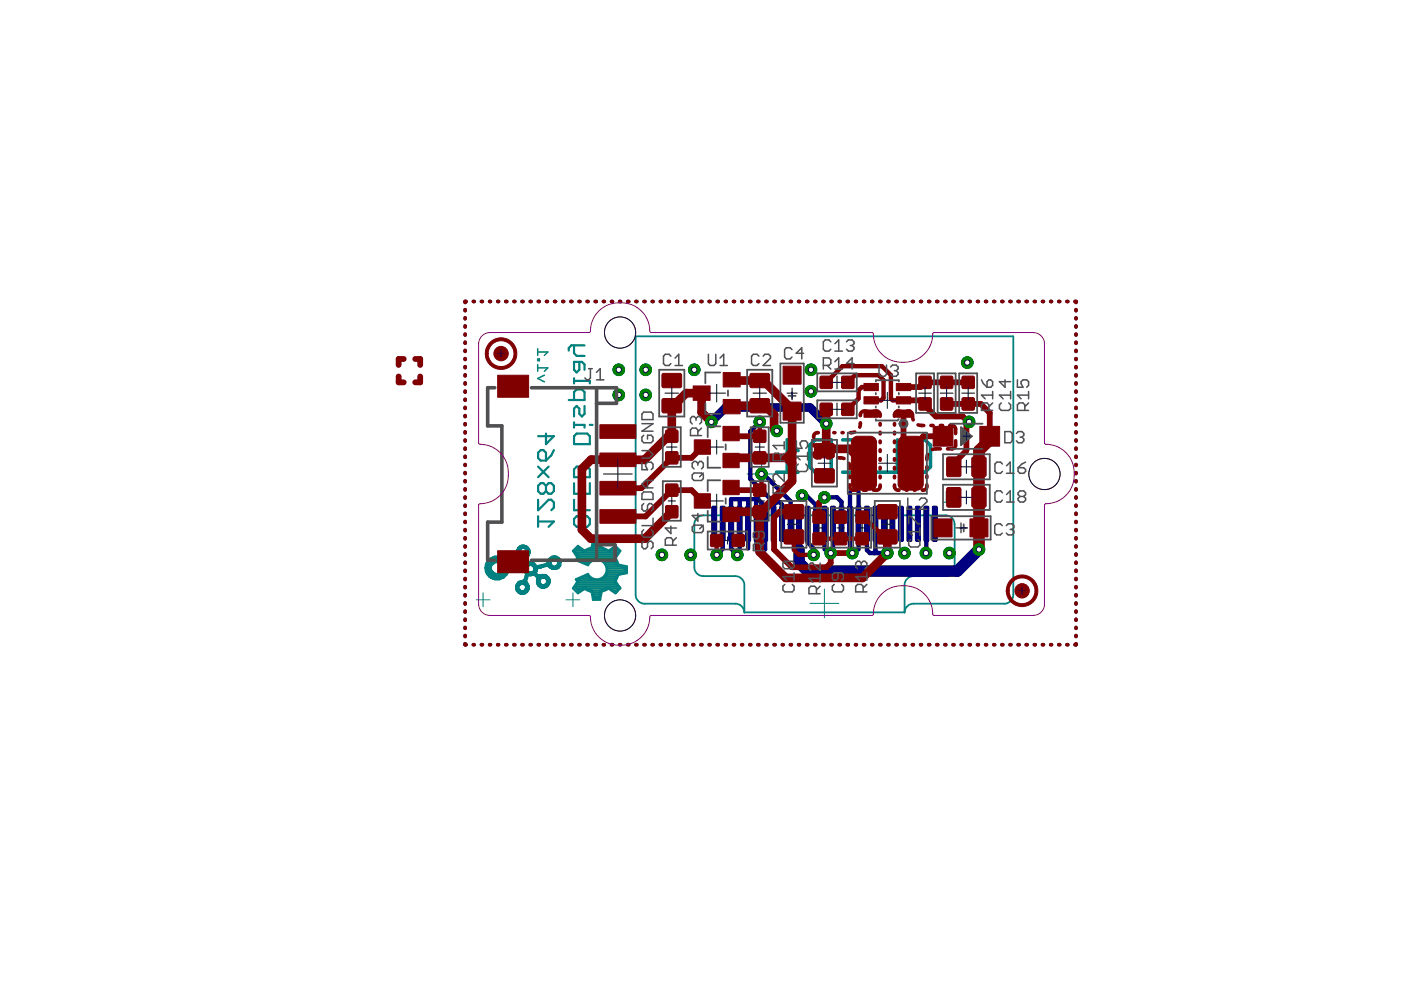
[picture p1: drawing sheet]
<svg xmlns="http://www.w3.org/2000/svg" width="297mm" height="210mm" viewBox="0 0 297 210" stroke-linecap="round" stroke-linejoin="round" font-family="sans-serif">
<path d="M161.5 97.5v6M158.4 100.5h6.1M101 127.2h2.9M102.4 125.7v2.9M120 127.2h2.9M121.5 125.7v2.9M171.7 127.9h6.1M174.8 124.9v6.1" fill="none" stroke="#008080" stroke-width=".21"/>
<path d="M169.2 95.5l-2.3-2.2v6.8M172.8 93.3h3.4v6.8h-3.4l-1.1-1.1v-4.6zM178.7 93.3h4.5v6.8h-4.5M181 96.7h2.2M190.3 93.3v6.8h-4.6M193.8 93.3h2.3l1.2 1.1v4.6l-1.2 1.1h-2.3l-1.1-1.1v-4.6zM164.6 100.1h4.6" fill="none" stroke="#008080" stroke-width=".76"/>
<g fill="none" stroke="#008080" stroke-width=".47">
<path d="M121.7 73.2v1.7l.6 .6h1.6M122.8 76.7v1.7l-.5 .6-.6-.6v-1.7h1.7l.5 .6v1.1M123.9 73.2h-2.8l-.5 .6v.5M114.1 96l.5-.6h.6l.6 .6v1.7h-1.2l-.5-.6zM114.1 98.9l2.2 2.3M115.8 91.9v2.3l1.6-1.7h-3.3M116.3 98.9l-2.2 2.3M117.4 95.4l-.5 1.1-1.1 1.2M120.6 84.8h3.3v-1.7l-.5-.5h-1.1l-.6 .5v1.7M121.7 80.8h3.4v.5M121.7 92.5l.6-.6h2.2l.6 .6v1.7h-3.4zM121.7 80.2v1.1"/>
<path d="M121.7 89.5v1.2M121.7 90.1h2.2v.6M122.3 98.9h2.2l.6 .6v1.7h-3.4v-1.7zM123.9 86.1v1.7l-.5 .5-.6-.5v-1.2l-.5-.5-.6 .5v1.7M125.1 90.1h.5M114.1 110.6h3.3l-1.1 1.1M114.1 106v2.2l2.2-2.2h.6l.5 .5v1.1l-.5 .6M114.1 109.5v2.2M115.8 103l-.6-.6h-.6l-.5 .6v1.1l.5 .6h.6l.6-.6M115.8 103l.5-.6h.6l.5 .6v1.1l-.5 .6h-.6l-.5-.6M115.8 103v1.1M121.7 102.4v2.3h3.4v-2.3"/>
<path d="M121.7 106v2.2h3.4M121.9 116.9l.7-.8 1.2 .8 1.9-.4 .3-1.9h1.2v1.5l1.9 .8 1.5-.8 .8 .8-1.2 1.5 .8 1.5 1.5 .4v1.2l-1.5 .3-.8 1.6 1.2 1.1-.8 1.1-1.5-1.1-1.9 .8v1.5h-1.2l-.3-1.5-1.9-.8-1.2 .8-.7-.8 .7-1.1v-.4l1.9-1.2 .8 1.2h2.3l1.1-1.2v-1.5l-.7-1.5-2-.4-1.5 1.1-2.3-.7 .4-.8zM122 117.1h9.2M122.1 116.7h1.3M122.3 109.5h2.2l.6 .5v1.1l-.6 .6h-2.2l-.6-.6v-1.1zM122.3 118.8h3.2M122.3 117.5h8.6M122.4 118.4h7.9M122.5 116.2h.3M122.6 117.9h8M123.4 103.6v1.1M123.5 119.2h1.5"/>
<path d="M124.8 116.7h3.7M125.7 116.2h1.8M125.8 115.8h1.4M125.9 115.4h1.3M126 115h1.2M127.6 116.1l-.3-1.7h-1.6l-.3 1.7-1.5 .6-1.4-1-1 1.1 .9 1.4-.3 .6 2.6 1a2.08 2.08 0 0 1 3.1-.7 2.08 2.08 0 0 1 0 3.3 2.08 2.08 0 0 1-3.1-.7l-2.6 1.1 .3 .6-.9 1.3 1 1.1 1.4-.9M127.6 116.1l1.4 .7M128 118.8h2.4M128.2 119.2h2.4M128.4 119.6h2.5M129 116.8l1.5-1.1 1 1.1-1 1.5 .6 1.4 1.8 .4v1.4l-1.8 .4M129.5 116.7h1.7"/>
<path d="M130.4 116.2h.3M122 124.3h9.2M122.1 124.7h1.3M122.3 123.9h8.5M122.5 125.2h.2M122.5 123.5h7.8M122.6 123h7.8M123.2 122.6h1.9M123.9 122.2h.9M124 124.9l1.3 .6M124.4 124.7h4.1M125.4 125.2h2"/>
<path d="M125.8 125.6h1.4M125.9 126h1.3M126 126.4h1.2M127.9 122.6h2.7M128.4 122.2h2.4M128.6 120.1h3M128.7 121.8h2.6M128.7 121.3h3.8M128.7 120.9h3.8M128.7 120.5h3.8M129.4 124.7h1.8M130 125.2h.9"/>
<path d="M130.5 123.3l1 1.4-1 1.1-1.5-1-1.4 .6-.3 1.8h-1.6l-.3-1.7M130.6 125.6h.1M131 121.9l-.5 1.4"/>
</g>
<path d="M114 78h2.1l-.7 .7M114 73.9v1.5M114 76.1h.4v.4h-.4zM114 77.3v1.4M114 74.6h2.1l-.7 .8M115.4 79.5l-1.4 .7 1.4 .8" fill="none" stroke="#008080" stroke-width=".32"/>
<g fill="#008080" stroke="#008080" stroke-width=".21">
<path d="M102.8 120.3v.2z"/>
<path d="M102.8 119.8l.1 1.2z"/>
<path d="M102.9 119.7l.1 1.6z"/>
<path d="M103 119.4l.1 2.1z"/>
<path d="M103.1 119.3v2.3z"/>
<path d="M103.1 119.1l.1 2.6z"/>
<path d="M103.2 119l.1 2.9z"/>
<path d="M103.3 119l.1 2.9z"/>
<path d="M103.4 118.7l.1 3.4z"/>
<path d="M103.5 118.6l.1 3.6z"/>
<path d="M103.6 118.5l.1 3.8z"/>
<path d="M103.7 118.4l.1 4z"/>
<path d="M103.8 118.4v4z"/>
<path d="M103.8 118.4l.1 4.1z"/>
<path d="M103.9 118.4l.1 4.2z"/>
<path d="M104 118.4l.1 4.2z"/>
<path d="M104.1 118.2v4.4z"/>
<path d="M104.1 120.5l.1 2.1z"/>
<path d="M104.1 118.2l.1 2.1z"/>
<path d="M104.2 120.8l.1 1.9z"/>
<path d="M104.2 118.2l.1 1.8z"/>
<path d="M104.3 121l.1 1.7z"/>
<path d="M104.3 118.2l.1 1.7z"/>
<path d="M104.4 121l.1 1.8z"/>
<path d="M104.4 118.1l.1 1.7z"/>
<path d="M104.4 121.2l.1 1.6z"/>
<path d="M104.4 118l.1 1.7z"/>
<path d="M104.5 121.2l.1 1.7z"/>
<path d="M104.5 118l.1 1.7z"/>
<path d="M104.6 121.3l.1 1.6z"/>
<path d="M104.6 118l.1 1.6z"/>
<path d="M104.7 121.3l.1 1.6z"/>
<path d="M104.7 118l.1 1.6z"/>
<path d="M104.8 121.4v1.5z"/>
<path d="M104.8 117.9v1.5z"/>
<path d="M104.8 121.5l.1 1.4z"/>
<path d="M104.8 117.9l.1 1.5z"/>
<path d="M104.9 121.5l.1 1.4z"/>
<path d="M104.9 117.9l.1 1.5z"/>
<path d="M105 121.5l.1 1.4z"/>
<path d="M105 117.9l.1 1.5z"/>
<path d="M105.1 121.6v1.3z"/>
<path d="M105.1 117.9v1.5z"/>
<path d="M105.1 121.6l.1 1.3z"/>
<path d="M105.1 117.9l.1 1.5z"/>
<path d="M105.2 121.6l.1 1.3z"/>
<path d="M105.2 117.9l.1 1.4z"/>
<path d="M105.3 121.6l.1 1.3z"/>
<path d="M105.3 117.9l.1 1.4z"/>
<path d="M105.4 121.6l.1 1.3z"/>
<path d="M105.4 117.9l.1 1.4z"/>
<path d="M105.5 121.6l.1 1.3z"/>
<path d="M105.5 117.9l.1 1.5z"/>
<path d="M105.6 121.6l.1 1.3z"/>
<path d="M105.6 117.9l.1 1.5z"/>
<path d="M105.7 121.5v1.4z"/>
<path d="M105.7 117.9v1.5z"/>
<path d="M105.7 121.5l.1 1.4z"/>
<path d="M105.7 117.9l.1 1.5z"/>
<path d="M105.8 121.5l.1 1.4z"/>
<path d="M105.8 117.9l.1 1.5z"/>
<path d="M105.9 121.5l.1 1.4z"/>
<path d="M105.9 118l.1 1.4z"/>
<path d="M106 121.4v1.5z"/>
<path d="M106 118v1.4z"/>
<path d="M106 121.3l.1 1.6z"/>
<path d="M106 118l.1 1.6z"/>
<path d="M106.1 121.3l.1 1.6z"/>
<path d="M106.1 118l.1 1.7z"/>
<path d="M106.2 121.2l.1 1.6z"/>
<path d="M106.2 118l.1 1.7z"/>
<path d="M106.3 121l.1 1.8z"/>
<path d="M106.3 118.1l.1 1.7z"/>
<path d="M106.3 121l.1 1.7z"/>
<path d="M106.3 118.2l.1 1.7z"/>
<path d="M106.4 120.7l.1 1.9z"/>
<path d="M106.4 118.2l.1 1.9z"/>
<path d="M106.5 118.2l.1 4.4z"/>
<path d="M106.6 118.2l.1 4.4z"/>
<path d="M106.7 118.3v4.3z"/>
<path d="M106.7 118.4l.1 4.2z"/>
<path d="M106.8 118.4l.1 4.2z"/>
<path d="M106.9 118.4l.1 4.1z"/>
<path d="M107 118.4v4z"/>
<path d="M107 118.5l.1 3.8z"/>
<path d="M107.1 118.6l.1 3.6z"/>
<path d="M107.2 118.7l.1 3.5z"/>
<path d="M107.3 118.8v3.3z"/>
<path d="M107.3 118.9l.1 3.1z"/>
<path d="M107.4 119l.1 2.9z"/>
<path d="M107.5 119l.1 2.9z"/>
<path d="M107.6 119.2l.1 2.5z"/>
<path d="M107.6 119.4l.1 2.2z"/>
<path d="M107.7 119.5l.1 2z"/>
<path d="M107.8 119.6l.1 1.7z"/>
<path d="M107.9 119.7v1.6z"/>
<path d="M107.9 119.7l.1 1.6z"/>
<path d="M108 119.7l.1 1.6z"/>
<path d="M108.1 119.7l.1 1.6z"/>
<path d="M108.2 119.8l.1 1.5z"/>
<path d="M108.3 119.8l.1 1.5z"/>
<path d="M108.4 119.8l.1 1.5z"/>
<path d="M108.5 119.8l.1 1.5z"/>
<path d="M108.6 119.8v1.5z"/>
<path d="M108.6 119.8l.1 1.5z"/>
<path d="M108.7 119.8l.1 1.5z"/>
<path d="M108.8 119.8l.1 1.5z"/>
<path d="M108.9 119.8v1.5z"/>
<path d="M108.9 119.8l.1 1.5z"/>
<path d="M109 119.8l.1 1.5z"/>
<path d="M109.1 119.8l.1 1.5z"/>
<path d="M109.2 119.8v1.5z"/>
<path d="M109.2 119.8l.1 1.5z"/>
<path d="M109.3 124.2l.1 .7z"/>
<path d="M109.3 119.8l.1 1.5z"/>
<path d="M109.4 123.9l.1 1.3z"/>
<path d="M109.4 119.8l.1 1.5z"/>
<path d="M109.5 123.8l.1 1.6z"/>
<path d="M109.5 119.8l.1 1.5z"/>
<path d="M109.5 116.6l.1 .9z"/>
<path d="M109.5 123.7l.1 1.7z"/>
<path d="M109.5 116.5l.1 1.1z"/>
<path d="M109.6 123.6l.1 1.9z"/>
<path d="M109.6 119.8l.1 1.5z"/>
<path d="M109.6 116.3l.1 1.5z"/>
<path d="M109.7 123.4l.1 2.3z"/>
<path d="M109.7 119.8l.1 1.5z"/>
<path d="M109.7 116.2l.1 1.8z"/>
<path d="M109.8 123.4l.1 2.3z"/>
<path d="M109.8 119.8l.1 1.5z"/>
<path d="M109.8 116.1l.1 1.9z"/>
<path d="M109.9 123.3v2.4z"/>
<path d="M109.9 119.8v1.5z"/>
<path d="M109.9 116v2.1z"/>
<path d="M109.9 123.3l.1 2.5z"/>
<path d="M109.9 119.8l.1 1.5z"/>
<path d="M109.9 115.9l.1 2.3z"/>
<path d="M110 124.7l.1 1.1z"/>
<path d="M110 123.2l.1 1.3z"/>
<path d="M110 119.8l.1 1.5z"/>
<path d="M110 115.8l.1 2.5z"/>
<path d="M110.1 124.8l.1 1.1z"/>
<path d="M110.1 123.3l.1 .9z"/>
<path d="M110.1 119.8l.1 1.5z"/>
<path d="M110.1 115.8l.1 2.5z"/>
<path d="M110.2 124.9v1z"/>
<path d="M110.2 123.2v.9z"/>
<path d="M110.2 119.8v1.5z"/>
<path d="M110.2 115.8v2.5z"/>
<path d="M110.2 125l.1 1z"/>
<path d="M110.2 123.1l.1 1z"/>
<path d="M110.2 119.8l.1 1.5z"/>
<path d="M110.2 115.7l.1 2.7z"/>
<path d="M110.3 125.1l.1 .9z"/>
<path d="M110.3 123.2l.1 .8z"/>
<path d="M110.3 119.8l.1 1.5z"/>
<path d="M110.3 117.4l.1 1z"/>
<path d="M110.3 115.7l.1 .9z"/>
<path d="M110.4 125.1l.1 .9z"/>
<path d="M110.4 123.2l.1 .8z"/>
<path d="M110.4 119.8l.1 1.5z"/>
<path d="M110.4 117.5l.1 .9z"/>
<path d="M110.4 115.6l.1 1z"/>
<path d="M110.5 125.2l.1 .8z"/>
<path d="M110.5 123.2l.1 .7z"/>
<path d="M110.5 119.8l.1 1.5z"/>
<path d="M110.5 117.6l.1 .8z"/>
<path d="M110.5 115.6l.1 .9z"/>
<path d="M110.5 123.1l.1 .7z"/>
<path d="M110.5 117.7l.1 .7z"/>
<path d="M110.5 115.5l.1 .9z"/>
<path d="M110.6 125.2l.1 .8z"/>
<path d="M110.6 123.1l.1 .7z"/>
<path d="M110.6 119.8l.1 1.5z"/>
<path d="M110.6 117.7l.1 .7z"/>
<path d="M110.6 115.5l.1 .8z"/>
<path d="M110.7 125.2l.1 .8z"/>
<path d="M110.7 123.1l.1 .7z"/>
<path d="M110.7 119.8l.1 1.5z"/>
<path d="M110.7 117.7l.1 .8z"/>
<path d="M110.7 115.5l.1 .8z"/>
<path d="M110.8 125.2v.8z"/>
<path d="M110.8 123v.8z"/>
<path d="M110.8 119.8v1.5z"/>
<path d="M110.8 117.7v.8z"/>
<path d="M110.8 115.5v.8z"/>
<path d="M110.8 125.2l.1 .8z"/>
<path d="M110.8 123l.1 .8z"/>
<path d="M110.8 119.8l.1 1.5z"/>
<path d="M110.8 117.7l.1 .8z"/>
<path d="M110.8 115.5l.1 .8z"/>
<path d="M110.9 125.2l.1 .8z"/>
<path d="M110.9 122.9l.1 1z"/>
<path d="M110.9 119.8l.1 1.5z"/>
<path d="M110.9 117.7l.1 .8z"/>
<path d="M110.9 115.5l.1 .8z"/>
<path d="M111 125.2l.1 .8z"/>
<path d="M111 122.9l.1 1z"/>
<path d="M111 119.8l.1 1.5z"/>
<path d="M111 117.7l.1 .8z"/>
<path d="M111 115.5l.1 .8z"/>
<path d="M111.1 125.1v.9z"/>
<path d="M111.1 122.8v1.2z"/>
<path d="M111.1 119.8v1.5z"/>
<path d="M111.1 117.7v.8z"/>
<path d="M111.1 115.5v.8z"/>
<path d="M111.1 125.1l.1 .9z"/>
<path d="M111.1 122.6l.1 1.5z"/>
<path d="M111.1 119.8l.1 1.6z"/>
<path d="M111.1 117.7l.1 .8z"/>
<path d="M111.1 115.5l.1 .8z"/>
<path d="M111.2 125l.1 1z"/>
<path d="M111.2 122.4l.1 1.7z"/>
<path d="M111.2 119.7l.1 1.8z"/>
<path d="M111.2 117.7l.1 .9z"/>
<path d="M111.2 115.6l.1 .8z"/>
<path d="M111.3 124.8l.1 1.1z"/>
<path d="M111.3 122l.1 2.2z"/>
<path d="M111.3 119.6l.1 2z"/>
<path d="M111.3 117.6l.1 1.2z"/>
<path d="M111.3 115.6l.1 .9z"/>
<path d="M111.4 124.7l.1 1.1z"/>
<path d="M111.4 121.9l.1 2.5z"/>
<path d="M111.4 119.6l.1 2.1z"/>
<path d="M111.4 117.5l.1 1.5z"/>
<path d="M111.4 115.7l.1 .8z"/>
<path d="M111.4 119.5l.1 6.3z"/>
<path d="M111.4 117.4l.1 1.7z"/>
<path d="M111.4 115.7l.1 .9z"/>
<path d="M111.5 119.4l.1 6.4z"/>
<path d="M111.5 117.4l.1 1.8z"/>
<path d="M111.5 115.7l.1 1z"/>
<path d="M111.6 115.7l.1 10z"/>
<path d="M111.7 123.3l.1 2.4z"/>
<path d="M111.7 115.8l.1 7.1z"/>
<path d="M111.8 123.4v2.2z"/>
<path d="M111.8 120.7v2.1z"/>
<path d="M111.8 115.8v4.7z"/>
<path d="M111.8 123.5l.1 2z"/>
<path d="M111.8 120.9l.1 1.7z"/>
<path d="M111.8 115.8l.1 4.5z"/>
<path d="M111.9 123.7l.1 1.7z"/>
<path d="M111.9 121.2l.1 1z"/>
<path d="M111.9 118.7l.1 1.4z"/>
<path d="M111.9 116l.1 2.1z"/>
<path d="M112 123.9l.1 1.3z"/>
<path d="M112 121.2l.1 .9z"/>
<path d="M112 118.8l.1 1.2z"/>
<path d="M112 116.1l.1 1.9z"/>
<path d="M112.1 124v1.1z"/>
<path d="M112.1 121.2v.9z"/>
<path d="M112.1 119.1v.9z"/>
<path d="M112.1 116.2v1.7z"/>
<path d="M112.1 124.1l.1 .9z"/>
<path d="M112.1 121.2l.1 .9z"/>
<path d="M112.1 119l.1 1z"/>
<path d="M112.1 116.2l.1 1.6z"/>
<path d="M112.2 121.3l.1 .8z"/>
<path d="M112.2 119.1l.1 .9z"/>
<path d="M112.2 116.5l.1 1.2z"/>
<path d="M112.3 121.3l.1 .8z"/>
<path d="M112.3 119.1l.1 .8z"/>
<path d="M112.3 116.5l.1 1z"/>
<path d="M112.4 121.3l.1 .8z"/>
<path d="M112.4 119.1l.1 .8z"/>
<path d="M112.4 116.8l.1 .4z"/>
<path d="M112.5 121.3l.1 .8z"/>
<path d="M112.5 119.1l.1 .8z"/>
<path d="M112.6 121.3l.1 .8z"/>
<path d="M112.6 119.1l.1 .8z"/>
<path d="M112.7 121.2l.1 .8z"/>
<path d="M112.7 119.1l.1 .9z"/>
<path d="M112.8 121.2v.8z"/>
<path d="M112.8 119.2v.8z"/>
<path d="M112.8 121.2l.1 .8z"/>
<path d="M112.8 119.2l.1 .8z"/>
<path d="M112.9 121.2l.1 .8z"/>
<path d="M112.9 119.2l.1 .9z"/>
<path d="M113 121l.1 1z"/>
<path d="M113 119.3l.1 .9z"/>
<path d="M113.1 121v.9z"/>
<path d="M113.1 119.3v1z"/>
<path d="M113.1 120.7l.1 1.2z"/>
<path d="M113.1 119.3l.1 1.2z"/>
<path d="M113.2 119.3l.1 2.7z"/>
<path d="M113.3 119.4l.1 2.7z"/>
<path d="M113.3 119.5l.1 2.6z"/>
<path d="M113.4 119.6l.1 2.5z"/>
<path d="M113.5 119.6l.1 2.7z"/>
<path d="M113.6 119.7l.1 2.6z"/>
<path d="M113.7 119.8v2.6z"/>
<path d="M113.7 122.9l.1 .7z"/>
<path d="M113.7 121.5l.1 1z"/>
<path d="M113.7 119.9l.1 1.3z"/>
<path d="M113.8 121.6l.1 2.3z"/>
<path d="M113.8 119.9l.1 1.3z"/>
<path d="M113.9 121.7l.1 2.4z"/>
<path d="M113.9 120l.1 .7z"/>
<path d="M114 121.8v2.4z"/>
<path d="M114 120v.6z"/>
<path d="M114 121.9l.1 2.4z"/>
<path d="M114 119.9l.1 .7z"/>
<path d="M114.1 121.9l.1 2.4z"/>
<path d="M114.1 119.9l.1 .6z"/>
<path d="M114.2 121.9l.1 2.5z"/>
<path d="M114.2 119.8l.1 .7z"/>
<path d="M114.3 121.9l.1 2.6z"/>
<path d="M114.3 119.8l.1 .7z"/>
<path d="M114.4 121.9l.1 2.7z"/>
<path d="M114.4 119.8l.1 .7z"/>
<path d="M114.5 123.5l.1 1.1z"/>
<path d="M114.5 121.9l.1 1.1z"/>
<path d="M114.5 119.8l.1 .7z"/>
<path d="M114.6 123.6l.1 1z"/>
<path d="M114.6 121.9l.1 1z"/>
<path d="M114.6 119.8l.1 .7z"/>
<path d="M114.7 123.7v1z"/>
<path d="M114.7 121.9v.9z"/>
<path d="M114.7 119.7v.8z"/>
<path d="M114.7 123.8l.1 .9z"/>
<path d="M114.7 121.9l.1 .7z"/>
<path d="M114.7 119.7l.1 .7z"/>
<path d="M114.8 123.9l.1 .8z"/>
<path d="M114.8 121.8l.1 .8z"/>
<path d="M114.8 119.7l.1 .7z"/>
<path d="M114.9 123.9l.1 .9z"/>
<path d="M114.9 121.8l.1 .8z"/>
<path d="M114.9 119.7l.1 .6z"/>
<path d="M115 124v.8z"/>
<path d="M115 121.8v.8z"/>
<path d="M115 119.7v.6z"/>
<path d="M115 124l.1 .8z"/>
<path d="M115 121.8l.1 .8z"/>
<path d="M115 119.7l.1 .6z"/>
<path d="M115.1 124l.1 .8z"/>
<path d="M115.1 121.8l.1 .8z"/>
<path d="M115.1 119.7l.1 .6z"/>
<path d="M115.2 124l.1 .8z"/>
<path d="M115.2 121.8l.1 .8z"/>
<path d="M115.2 119.7l.1 .6z"/>
<path d="M115.3 124v.8z"/>
<path d="M115.3 121.8v.8z"/>
<path d="M115.3 119.6v.7z"/>
<path d="M115.3 124l.1 .8z"/>
<path d="M115.3 121.8l.1 .8z"/>
<path d="M115.3 119.6l.1 .6z"/>
<path d="M115.4 123.9l.1 .8z"/>
<path d="M115.4 121.8l.1 .8z"/>
<path d="M115.4 119.6l.1 .6z"/>
<path d="M115.5 123.8l.1 .9z"/>
<path d="M115.5 121.8l.1 .8z"/>
<path d="M115.5 119.6l.1 .6z"/>
<path d="M115.6 123.8l.1 .8z"/>
<path d="M115.6 121.9l.1 .8z"/>
<path d="M115.6 119.5l.1 .7z"/>
<path d="M115.6 123.7l.1 .9z"/>
<path d="M115.6 121.9l.1 .9z"/>
<path d="M115.6 119.5l.1 .6z"/>
<path d="M115.7 123.7l.1 .9z"/>
<path d="M115.7 121.9l.1 1z"/>
<path d="M115.7 119.5l.1 .6z"/>
<path d="M115.8 123.4l.1 1.2z"/>
<path d="M115.8 121.9l.1 1.2z"/>
<path d="M115.8 119.4l.1 .7z"/>
<path d="M115.9 121.9l.1 2.6z"/>
<path d="M115.9 119.4l.1 .7z"/>
<path d="M116 122v2.5z"/>
<path d="M116 119.3v.7z"/>
<path d="M116 122l.1 2.5z"/>
<path d="M116 118.9l.1 1.2z"/>
<path d="M116.1 122.2l.1 2.1z"/>
<path d="M116.1 118.7l.1 1.4z"/>
<path d="M116.2 122.2l.1 2.1z"/>
<path d="M116.2 118.7l.1 1.5z"/>
<path d="M116.2 122.3l.1 1.8z"/>
<path d="M116.2 118.5l.1 1.7z"/>
<path d="M116.3 122.3l.1 1.8z"/>
<path d="M116.3 118.4l.1 1.9z"/>
<path d="M116.4 122.6l.1 1.4z"/>
<path d="M116.4 118.4l.1 2z"/>
<path d="M116.5 122.6l.1 1.2z"/>
<path d="M116.5 118.3l.1 2.1z"/>
<path d="M116.6 122.8v.9z"/>
<path d="M116.6 118.2v2.3z"/>
<path d="M116.6 123l.1 .5z"/>
<path d="M116.6 118.1l.1 2.4z"/>
<path d="M116.7 118.1l.1 2.4z"/>
<path d="M116.8 118.1l.1 2.5z"/>
<path d="M116.9 119.6v1z"/>
<path d="M116.9 118v1.1z"/>
<path d="M116.9 119.8l.1 .9z"/>
<path d="M116.9 117.9l.1 1z"/>
<path d="M117 119.8l.1 .9z"/>
<path d="M117 117.9l.1 .9z"/>
<path d="M117.1 119.8l.1 .9z"/>
<path d="M117.1 117.9l.1 .9z"/>
<path d="M117.2 119.9v.8z"/>
<path d="M117.2 117.9v.8z"/>
<path d="M117.2 120l.1 .7z"/>
<path d="M117.2 117.9l.1 .8z"/>
<path d="M117.3 120l.1 .7z"/>
<path d="M117.3 117.9l.1 .8z"/>
<path d="M117.4 120l.1 .7z"/>
<path d="M117.4 117.8l.1 .9z"/>
<path d="M117.5 120l.1 .7z"/>
<path d="M117.5 117.8l.1 .9z"/>
<path d="M117.5 117.8l.1 .8z"/>
<path d="M117.6 120l.1 .7z"/>
<path d="M117.6 117.8l.1 .9z"/>
<path d="M117.7 120l.1 .7z"/>
<path d="M117.7 117.9l.1 .8z"/>
<path d="M117.8 120l.1 .7z"/>
<path d="M117.8 117.9l.1 .8z"/>
<path d="M117.9 119.9v.8z"/>
<path d="M117.9 117.9v.8z"/>
<path d="M117.9 119.8l.1 .9z"/>
<path d="M117.9 117.9l.1 .9z"/>
<path d="M118 119.8l.1 .9z"/>
<path d="M118 117.9l.1 1z"/>
<path d="M118.1 119.7l.1 .9z"/>
<path d="M118.1 118l.1 1z"/>
<path d="M118.2 119.5v1.1z"/>
<path d="M118.2 118v1.1z"/>
<path d="M118.2 118.1l.1 2.5z"/>
<path d="M118.3 118.1l.1 2.4z"/>
<path d="M118.4 118.2l.1 2.3z"/>
<path d="M118.5 118.2l.1 2.3z"/>
<path d="M118.5 118.3l.1 2.1z"/>
<path d="M118.6 118.4l.1 1.9z"/>
<path d="M118.7 118.4l.1 1.8z"/>
<path d="M118.8 118.5l.1 1.6z"/>
<path d="M118.9 118.7v1.3z"/>
<path d="M118.9 119.2l.1 .2z"/>
</g>
<path d="M157.8 129.9a1.92 1.92 0 0 0-1.9-1.9h-19.2a1.88 1.88 0 0 1-1.9-1.9v-54.8h80v54.8a1.88 1.88 0 0 1-1.9 1.9h-19.2a1.95 1.95 0 0 0-1.9 1.9M157.8 124.1a1.92 1.92 0 0 0-1.9-1.9h-6.8a1.88 1.88 0 0 1-1.9-2v-9a1.88 1.88 0 0 1 1.9-1.9h51.4a1.88 1.88 0 0 1 1.9 1.9v9a1.88 1.88 0 0 1-1.9 2h-6.8a1.95 1.95 0 0 0-1.9 1.9M157.8 124.2v5.6h34v-5.6" fill="none" stroke="#008080" stroke-width=".38"/>
<path d="M199.9 106.5h1.5M201.4 105l-.8-.7v2.2" fill="none" stroke="#008080" stroke-width=".23"/>
<g fill="#000080" stroke="#000080" stroke-width=".21">
<path d="M197.7 107.4l.8-.1 .2 .3v6.9l-.2 .3h-.7l-.1-.3z" fill-rule="evenodd"/>
<path d="M195.9 107.4l.8-.1 .2 .3v6.9l-.2 .3h-.7l-.1-.3z" fill-rule="evenodd"/>
<path d="M194.1 107.4l.8-.1 .2 .3v6.9l-.2 .3h-.7l-.1-.3z" fill-rule="evenodd"/>
<path d="M192.3 107.4l.8-.1 .2 .3v6.9l-.2 .3h-.7l-.1-.3z" fill-rule="evenodd"/>
<path d="M190.5 107.4l.8-.1 .2 .3v6.9l-.2 .3h-.7l-.1-.3z" fill-rule="evenodd"/>
<path d="M188.7 107.4l.8-.1 .2 .3v6.9l-.2 .3h-.7l-.1-.3z" fill-rule="evenodd"/>
<path d="M186.9 107.4l.8-.1 .2 .3v6.9l-.2 .3h-.7l-.1-.3z" fill-rule="evenodd"/>
<path d="M185.1 107.4l.8-.1 .2 .3v6.9l-.2 .3h-.7l-.1-.3z" fill-rule="evenodd"/>
<path d="M183.3 107.4l.8-.1 .2 .3v6.9l-.2 .3h-.7l-.1-.3z" fill-rule="evenodd"/>
<path d="M181.5 107.4l.8-.1 .2 .3v6.9l-.2 .3h-.7l-.1-.3z" fill-rule="evenodd"/>
<path d="M179.7 107.4l.8-.1 .2 .3v6.9l-.2 .3h-.7l-.1-.3z" fill-rule="evenodd"/>
<path d="M177.9 107.4l.8-.1 .2 .3v6.9l-.2 .3h-.7l-.1-.3z" fill-rule="evenodd"/>
<path d="M176.1 107.4l.8-.1 .2 .3v6.9l-.2 .3h-.7l-.1-.3z" fill-rule="evenodd"/>
<path d="M174.3 107.4l.8-.1 .2 .3v6.9l-.2 .3h-.7l-.1-.3z" fill-rule="evenodd"/>
<path d="M172.5 107.4l.8-.1 .2 .3v6.9l-.2 .3h-.7l-.1-.3z" fill-rule="evenodd"/>
<path d="M170.7 107.4l.8-.1 .2 .3v6.9l-.2 .3h-.7l-.1-.3z" fill-rule="evenodd"/>
<path d="M168.9 107.4l.8-.1 .2 .3v6.9l-.2 .3h-.7l-.1-.3z" fill-rule="evenodd"/>
<path d="M167.1 107.4l.8-.1 .2 .3v6.9l-.2 .3h-.7l-.1-.3z" fill-rule="evenodd"/>
<path d="M165.3 107.4l.8-.1 .2 .3v6.9l-.2 .3h-.7l-.1-.3z" fill-rule="evenodd"/>
<path d="M163.5 107.4l.8-.1 .2 .3v6.9l-.2 .3h-.7l-.1-.3z" fill-rule="evenodd"/>
<path d="M161.7 107.4l.8-.1 .3 .3v6.9l-.3 .3h-.7l-.1-.3z" fill-rule="evenodd"/>
<path d="M159.9 107.4l.8-.1 .3 .3v6.9l-.3 .3h-.7l-.1-.3z" fill-rule="evenodd"/>
<path d="M158.1 107.4l.8-.1 .3 .3v6.9l-.3 .3h-.7l-.1-.3z" fill-rule="evenodd"/>
<path d="M156.3 107.4l.8-.1 .3 .3v6.9l-.3 .3h-.7l-.1-.3z" fill-rule="evenodd"/>
<path d="M154.5 107.4l.8-.1 .3 .3v6.9l-.3 .3h-.7l-.1-.3z" fill-rule="evenodd"/>
<path d="M152.7 107.4l.8-.1 .3 .3v6.9l-.3 .3h-.7l-.1-.3z" fill-rule="evenodd"/>
<path d="M150.9 107.4l.8-.1 .3 .3v6.9l-.3 .3h-.7l-.1-.3z" fill-rule="evenodd"/>
</g>
<path d="M150.8 89.5l3.1-3.1h17.8l3.5 3.4" fill="none" stroke="#000080" stroke-width="1.8"/>
<g fill="none" stroke="#000080" stroke-width=".93">
<path d="M161.1 89.5l-2 2v10.1l4.9 4.9M153.2 111.1v5.3l-1.2 1.2M156.9 105.8l-.1 10.6M158.4 105.8l.2 .2v10.3M160.3 105.8l.1 10.6M161.5 100.5h.3l5.8 5.8v4.8M162.2 107.4v9.1M162.2 107.4l-1.5-1.6h-5.7v10.5l1.3 1.3-1-1M164 106.5v4.6M164 106.5h1.3l.5 .5v4.1M164.5 106.5l-.4 .5M170 105.1h1l2 2v4"/>
<path d="M171.2 111.1v3.9l1.3 1.3v1.3M174.8 105.5h2.7l.9 .9v4.7M174.8 111.1v5.4M176.6 111.1v5.3M180.2 104.4v11.8M182 111.1h.1M182 104.3v12.2M182 111v.1M183.8 111.1v5.5l.6 .7h3.7M185.6 111.1v6l-.1 .2M185.6 116.8l.4 .5M185.6 116.9l-.3 .4"/>
<path d="M196.4 111.1l.1 6.2"/>
</g>
<g fill="none" stroke="#000080" stroke-width=".76">
<path d="M98.6 65.7v.2M98.6 67.4v.2M98.6 69.1v.2M98.6 70.8v.2M98.6 72.6v.2M98.6 74.3v.2M98.6 76v.2M98.6 77.7v.3M98.6 79.5v.2M98.8 63.9h-.2v.2M100.4 63.9h.1M102.1 63.9h.2"/>
<path d="M103.8 63.9h.2M105.5 63.9h.2M107.2 63.9h.2M109 63.9h.2M110.7 63.9h.2M112.4 63.9h.2M114.1 63.9h.2M115.9 63.9h.2M117.6 63.9h.2M119.3 63.9h.2M121 63.9h.2M122.8 63.9h.2"/>
<path d="M124.5 63.9h.2M126.2 63.9h.2M127.9 63.9h.2M129.6 63.9h.3M131.4 63.9h.2M133.1 63.9h.2M134.8 63.9h.2M136.5 63.9h.3M138.3 63.9h.2M140 63.9h.2M141.7 63.9h.2M143.4 63.9h.2"/>
<path d="M145.2 63.9h.2M146.9 63.9h.2M148.6 63.9h.2M150.3 63.9h.2M152.1 63.9h.2M153.8 63.9h.2M155.5 63.9h.2M157.2 63.9h.2M159 63.9h.2M160.7 63.9h.2M162.4 63.9h.2M164.1 63.9h.2"/>
<path d="M165.9 63.9h.2M167.6 63.9h.2M169.3 63.9h.2M171 63.9h.2M172.8 63.9h.2M174.5 63.9h.2M176.2 63.9h.2M177.9 63.9h.2M179.6 63.9h.3M181.4 63.9h.2M183.1 63.9h.2M184.8 63.9h.2"/>
<path d="M186.5 63.9h.3M188.3 63.9h.2M190 63.9h.2M191.7 63.9h.2M193.4 63.9h.3M195.2 63.9h.2M196.9 63.9h.2M198.6 63.9h.2M200.3 63.9h.2M202.1 63.9h.2M203.8 63.9h.2M205.5 63.9h.2"/>
<path d="M207.2 63.9h.2M209 63.9h.2M210.7 63.9h.2M212.4 63.9h.2M214.1 63.9h.2M215.9 63.9h.2M217.6 63.9h.2M219.3 63.9h.2M221 63.9h.2M222.8 63.9h.1M224.5 63.9h.2M226.2 63.9h.2"/>
<path d="M227.9 63.9h.2v.2M228.1 65.7v.2M228.1 67.4v.2M228.1 69.1v.2M228.1 70.8v.2M228.1 72.6v.2M228.1 74.3v.2M228.1 76v.2M228.1 77.7v.3M228.1 79.5v.2M98.6 81.2v.2M98.6 82.9v.2"/>
<path d="M98.6 84.7v.2M98.6 86.4v.2M98.6 88.1v.2M98.6 89.9v.1M98.6 91.6v.2M98.6 93.3v.2M98.6 95v.2M98.6 96.8v.2M98.6 98.5v.2M228.1 81.2v.2M228.1 82.9v.2M228.1 84.7v.2"/>
<path d="M228.1 86.4v.2M228.1 88.1v.2M228.1 89.9v.1M228.1 91.6v.2M228.1 93.3v.2M228.1 95v.2M228.1 96.8v.2M228.1 98.5v.2M98.6 100.2v.2M98.6 101.9v.2M98.6 103.7v.2M98.6 105.4v.2"/>
<path d="M98.6 107.1v.2M98.6 108.8v.3M98.6 110.6v.2M98.6 112.3v.2M98.6 114v.2M98.6 115.8v.2M98.6 117.5v.2M98.6 119.2v.2M228.1 100.2v.2M228.1 101.9v.2M228.1 103.7v.2M228.1 105.4v.2"/>
<path d="M228.1 107.1v.2M228.1 108.8v.3M228.1 110.6v.2M228.1 112.3v.2M228.1 114v.2M228.1 115.8v.2M228.1 117.5v.2M228.1 119.2v.2M98.6 120.9v.2M98.6 122.7v.2M98.6 124.4v.2M98.6 126.1v.2"/>
<path d="M98.6 127.8v.3M98.6 129.6v.2M98.6 131.3v.2M98.6 133v.2M98.6 134.7v.3M98.6 136.5v.2h.2M100.4 136.7h.1M102.1 136.7h.2M103.8 136.7h.2M105.5 136.7h.2M107.2 136.7h.2M109 136.7h.2"/>
<path d="M110.7 136.7h.2M112.4 136.7h.2M114.1 136.7h.2M115.9 136.7h.2M117.6 136.7h.2M119.3 136.7h.2M121 136.7h.2M122.8 136.7h.2M124.5 136.7h.2M126.2 136.7h.2M127.9 136.7h.2M129.6 136.7h.3"/>
<path d="M131.4 136.7h.2M133.1 136.7h.2M134.8 136.7h.2M136.5 136.7h.3M138.3 136.7h.2M140 136.7h.2M141.7 136.7h.2M143.4 136.7h.2M145.2 136.7h.2M146.9 136.7h.2M148.6 136.7h.2M150.3 136.7h.2"/>
<path d="M152.1 136.7h.2M153.8 136.7h.2M155.5 136.7h.2M157.2 136.7h.2M159 136.7h.2M160.7 136.7h.2M162.4 136.7h.2M164.1 136.7h.2M165.9 136.7h.2M167.6 136.7h.2M169.3 136.7h.2M171 136.7h.2"/>
<path d="M172.8 136.7h.2M174.5 136.7h.2M176.2 136.7h.2M177.9 136.7h.2M179.6 136.7h.3M181.4 136.7h.2M183.1 136.7h.2M184.8 136.7h.2M186.5 136.7h.3M188.3 136.7h.2M190 136.7h.2M191.7 136.7h.2"/>
<path d="M193.4 136.7h.3M195.2 136.7h.2M196.9 136.7h.2M198.6 136.7h.2M200.3 136.7h.2M202.1 136.7h.2M203.8 136.7h.2M205.5 136.7h.2M207.2 136.7h.2M209 136.7h.2M210.7 136.7h.2M212.4 136.7h.2"/>
<path d="M214.1 136.7h.2M215.9 136.7h.2M217.6 136.7h.2M219.3 136.7h.2M221 136.7h.2M222.8 136.7h.1M224.5 136.7h.2M226.2 136.7h.2M228.1 136.5v.2h-.2M228.1 120.9v.2M228.1 122.7v.2M228.1 124.4v.2"/>
<path d="M228.1 126.1v.2M228.1 127.8v.3M228.1 129.6v.2M228.1 131.3v.2M228.1 133v.2M228.1 134.7v.3"/>
</g>
<path d="M169.4 111.1v6.3" fill="none" stroke="#000080" stroke-width="1.2"/>
<path d="M169.4 116.5v2.8l1.8 1.8h31.8l4.6-4.6" fill="none" stroke="#000080" stroke-width="2.5"/>
<circle cx="175.2" cy="89.8" r="1.23" fill="#008000" stroke="#008000" stroke-width=".21"/>
<circle cx="175.2" cy="89.8" r=".57" fill="#fff" stroke="#000" stroke-width=".21"/>
<circle cx="150.8" cy="89.5" r="1.23" fill="#008000" stroke="#008000" stroke-width=".21"/>
<circle cx="150.8" cy="89.5" r=".57" fill="#fff" stroke="#000" stroke-width=".21"/>
<circle cx="161.1" cy="89.5" r="1.23" fill="#008000" stroke="#008000" stroke-width=".21"/>
<circle cx="161.1" cy="89.5" r=".57" fill="#fff" stroke="#000" stroke-width=".21"/>
<circle cx="161.5" cy="100.5" r="1.23" fill="#008000" stroke="#008000" stroke-width=".21"/>
<circle cx="161.5" cy="100.5" r=".57" fill="#fff" stroke="#000" stroke-width=".21"/>
<circle cx="164.7" cy="91.4" r="1.23" fill="#008000" stroke="#008000" stroke-width=".21"/>
<circle cx="164.7" cy="91.4" r=".57" fill="#fff" stroke="#000" stroke-width=".21"/>
<circle cx="171.9" cy="83" r="1.23" fill="#008000" stroke="#008000" stroke-width=".21"/>
<circle cx="171.9" cy="83" r=".57" fill="#fff" stroke="#000" stroke-width=".21"/>
<circle cx="171.9" cy="78.4" r="1.23" fill="#008000" stroke="#008000" stroke-width=".21"/>
<circle cx="171.9" cy="78.4" r=".57" fill="#fff" stroke="#000" stroke-width=".21"/>
<circle cx="147.2" cy="78.4" r="1.23" fill="#008000" stroke="#008000" stroke-width=".21"/>
<circle cx="147.2" cy="78.4" r=".57" fill="#fff" stroke="#000" stroke-width=".21"/>
<circle cx="136.9" cy="78.4" r="1.23" fill="#008000" stroke="#008000" stroke-width=".21"/>
<circle cx="136.9" cy="78.4" r=".57" fill="#fff" stroke="#000" stroke-width=".21"/>
<circle cx="136.9" cy="83.7" r="1.23" fill="#008000" stroke="#008000" stroke-width=".21"/>
<circle cx="136.9" cy="83.7" r=".57" fill="#fff" stroke="#000" stroke-width=".21"/>
<circle cx="170" cy="105.1" r="1.23" fill="#008000" stroke="#008000" stroke-width=".21"/>
<circle cx="170" cy="105.1" r=".57" fill="#fff" stroke="#000" stroke-width=".21"/>
<circle cx="180.7" cy="117.3" r="1.23" fill="#008000" stroke="#008000" stroke-width=".21"/>
<circle cx="180.7" cy="117.3" r=".57" fill="#fff" stroke="#000" stroke-width=".21"/>
<circle cx="176.1" cy="117.3" r="1.23" fill="#008000" stroke="#008000" stroke-width=".21"/>
<circle cx="176.1" cy="117.3" r=".57" fill="#fff" stroke="#000" stroke-width=".21"/>
<circle cx="191.7" cy="117.3" r="1.23" fill="#008000" stroke="#008000" stroke-width=".21"/>
<circle cx="191.7" cy="117.3" r=".57" fill="#fff" stroke="#000" stroke-width=".21"/>
<circle cx="196.3" cy="117.3" r="1.23" fill="#008000" stroke="#008000" stroke-width=".21"/>
<circle cx="196.3" cy="117.3" r=".57" fill="#fff" stroke="#000" stroke-width=".21"/>
<circle cx="201.3" cy="117.3" r="1.23" fill="#008000" stroke="#008000" stroke-width=".21"/>
<circle cx="201.3" cy="117.3" r=".57" fill="#fff" stroke="#000" stroke-width=".21"/>
<circle cx="156.3" cy="117.6" r="1.23" fill="#008000" stroke="#008000" stroke-width=".21"/>
<circle cx="156.3" cy="117.6" r=".57" fill="#fff" stroke="#000" stroke-width=".21"/>
<circle cx="146.4" cy="117.6" r="1.23" fill="#008000" stroke="#008000" stroke-width=".21"/>
<circle cx="146.4" cy="117.6" r=".57" fill="#fff" stroke="#000" stroke-width=".21"/>
<circle cx="140.3" cy="117.6" r="1.23" fill="#008000" stroke="#008000" stroke-width=".21"/>
<circle cx="140.3" cy="117.6" r=".57" fill="#fff" stroke="#000" stroke-width=".21"/>
<circle cx="205.5" cy="89.5" r="1.23" fill="#008000" stroke="#008000" stroke-width=".21"/>
<circle cx="205.5" cy="89.5" r=".57" fill="#fff" stroke="#000" stroke-width=".21"/>
<circle cx="205.1" cy="76.9" r="1.23" fill="#008000" stroke="#008000" stroke-width=".21"/>
<circle cx="205.1" cy="76.9" r=".57" fill="#fff" stroke="#000" stroke-width=".21"/>
<circle cx="131.2" cy="78.4" r="1.23" fill="#008000" stroke="#008000" stroke-width=".21"/>
<circle cx="131.2" cy="78.4" r=".57" fill="#fff" stroke="#000" stroke-width=".21"/>
<circle cx="131.2" cy="83.7" r="1.23" fill="#008000" stroke="#008000" stroke-width=".21"/>
<circle cx="131.2" cy="83.7" r=".57" fill="#fff" stroke="#000" stroke-width=".21"/>
<circle cx="174.8" cy="105.5" r="1.23" fill="#008000" stroke="#008000" stroke-width=".21"/>
<circle cx="174.8" cy="105.5" r=".57" fill="#fff" stroke="#000" stroke-width=".21"/>
<circle cx="188.1" cy="117.3" r="1.23" fill="#008000" stroke="#008000" stroke-width=".21"/>
<circle cx="188.1" cy="117.3" r=".57" fill="#fff" stroke="#000" stroke-width=".21"/>
<circle cx="207.6" cy="116.5" r="1.23" fill="#008000" stroke="#008000" stroke-width=".21"/>
<circle cx="207.6" cy="116.5" r=".57" fill="#fff" stroke="#000" stroke-width=".21"/>
<circle cx="152" cy="117.6" r="1.23" fill="#008000" stroke="#008000" stroke-width=".21"/>
<circle cx="152" cy="117.6" r=".57" fill="#fff" stroke="#000" stroke-width=".21"/>
<circle cx="172.5" cy="117.6" r="1.23" fill="#008000" stroke="#008000" stroke-width=".21"/>
<circle cx="172.5" cy="117.6" r=".57" fill="#fff" stroke="#000" stroke-width=".21"/>
<g fill="#800000" stroke="#800000" stroke-width=".21">
<path d="M159.9 95.8l2.2-.1 .3 .2v2.2l-.2 .3h-2.1l-.3-.2-.1-2.1z" fill-rule="evenodd"/>
<path d="M159.9 91.2h2.2l.3 .1v2.2l-.2 .3h-2.1l-.3-.1-.1-2.2z" fill-rule="evenodd"/>
<path d="M159.8 102.8l.3-.2h2.1l.2 .3v2.2l-.3 .2-2.2-.1-.2-.3z" fill-rule="evenodd"/>
<path d="M159.8 107.3l.3-.1h2.1l.2 .3v2.2l-.3 .1h-2.2l-.2-.3z" fill-rule="evenodd"/>
<path d="M141.3 95.8l2.1-.1 .3 .2 .1 2.2-.2 .3h-2.2l-.3-.2v-2.1z" fill-rule="evenodd"/>
<path d="M141.3 91.2h2.1l.3 .1 .1 2.2-.2 .3h-2.2l-.3-.1v-2.2z" fill-rule="evenodd"/>
<path d="M141.3 102.6h2.1l.3 .2 .1 2.1-.2 .3-2.2 .1-.3-.2v-2.2z" fill-rule="evenodd"/>
<path d="M141.3 107.2h2.1l.3 .1 .1 2.2-.2 .3h-2.2l-.3-.1v-2.2z" fill-rule="evenodd"/>
<path d="M180.8 93l.6-.4 .4-.1h2.7a1.33 1.33 0 0 1 1.3 1.3v8.8a1.32 1.32 0 0 1-1.3 1.3h-2.7a1.33 1.33 0 0 1-1.3-1.3v-8.8z" fill-rule="evenodd"/>
<path d="M190.7 93l.6-.4 .4-.1h2.7a1.33 1.33 0 0 1 1.3 1.3v8.8a1.32 1.32 0 0 1-1.3 1.3h-2.7a1.33 1.33 0 0 1-1.3-1.3v-8.8z" fill-rule="evenodd"/>
<path d="M150.8 113.3h2.2l.2 .1 .1 2.2-.2 .3h-2.1l-.3-.1-.1-2.2z" fill-rule="evenodd"/>
<path d="M155.2 113.4l.3-.1h2.2l.1 .3v2.2l-.3 .1h-2.2l-.1-.3z" fill-rule="evenodd"/>
<path d="M172.5 108.4l2.2-.1 .2 .2 .1 2.1-.2 .3-2.1 .1-.3-.2-.1-2.2z" fill-rule="evenodd"/>
<path d="M172.5 112.9h2.2l.2 .1 .1 2.2-.2 .3h-2.1l-.3-.1-.1-2.2z" fill-rule="evenodd"/>
<path d="M181.5 113l.3-.1h2.2l.1 .3v2.2l-.3 .1h-2.2l-.1-.3z" fill-rule="evenodd"/>
<path d="M181.5 108.5l.3-.2 2.2 .1 .1 .2v2.2l-.3 .2-2.2-.1-.1-.3z" fill-rule="evenodd"/>
<path d="M176.9 108.5l.3-.2 2.2 .1 .2 .2-.1 2.2-.3 .2-2.1-.1-.2-.3z" fill-rule="evenodd"/>
<path d="M176.9 113l.3-.1h2.2l.2 .3-.1 2.2-.3 .1h-2.1l-.2-.3z" fill-rule="evenodd"/>
<path d="M166.4 112.4h3.8l.2 .3v2.5l-.4 .2-3.6-.1-.2-.3v-2.3z" fill-rule="evenodd"/>
<path d="M166.4 107h3.8l.2 .4v2.4l-.4 .2h-3.6l-.2-.4v-2.2z" fill-rule="evenodd"/>
<path d="M173.9 85.6l.3-.2 2.1 .1 .2 .3v2.2l-.3 .1h-2.2l-.2-.3z" fill-rule="evenodd"/>
<path d="M178.5 85.6l.2-.2 2.2 .1 .2 .3-.1 2.2-.3 .1h-2.1l-.2-.3z" fill-rule="evenodd"/>
<path d="M173.9 79.9l.3-.2 2.1 .1 .2 .3v2.1l-.3 .2h-2.2l-.2-.3z" fill-rule="evenodd"/>
<path d="M178.5 79.9l.2-.2 2.2 .1 .2 .3-.1 2.1-.3 .2h-2.1l-.2-.3z" fill-rule="evenodd"/>
<path d="M199.4 79.9l.3-.2 2.2 .1 .1 .3v2.1l-.3 .2h-2.2l-.1-.3z" fill-rule="evenodd"/>
<path d="M199.4 84.5l.3-.2 2.2 .1 .1 .2v2.2l-.3 .2-2.2-.1-.1-.3z" fill-rule="evenodd"/>
<path d="M204 79.9l.3-.2 2.1 .1 .2 .3v2.1l-.3 .2h-2.2l-.2-.3z" fill-rule="evenodd"/>
<path d="M204 84.5l.3-.2 2.1 .1 .2 .2v2.2l-.3 .2-2.2-.1-.2-.3z" fill-rule="evenodd"/>
<path d="M194.8 84.5l.3-.2 2.2 .1 .2 .2-.1 2.2-.3 .2-2.1-.1-.2-.3z" fill-rule="evenodd"/>
<path d="M194.8 79.9l.3-.2 2.2 .1 .2 .3-.1 2.1-.3 .2h-2.1l-.2-.3z" fill-rule="evenodd"/>
<path d="M172.9 99.4h3.8l.2 .3-.1 2.5-.3 .2h-3.6l-.2-.4v-2.3z" fill-rule="evenodd"/>
<path d="M172.9 94.1h3.8l.2 .3-.1 2.5-.3 .2-3.6-.1-.2-.3v-2.3z" fill-rule="evenodd"/>
<path d="M200.8 97.1l.3-.2h2.3l.3 .2 .1 3.6-.2 .3-2.5 .1-.3-.2z" fill-rule="evenodd"/>
<path d="M206.1 97.1l.3-.2h2.3l.3 .2 .1 3.6-.2 .3-2.5 .1-.3-.2z" fill-rule="evenodd"/>
<path d="M186.2 112.4h3.8l.2 .3v2.5l-.4 .2-3.6-.1-.2-.3v-2.3z" fill-rule="evenodd"/>
<path d="M186.2 107h3.8l.2 .4v2.4l-.4 .2h-3.6l-.2-.4v-2.2z" fill-rule="evenodd"/>
<path d="M206.1 103.5l.3-.1h2.3l.3 .1 .1 3.7-.2 .3h-2.5l-.3-.1z" fill-rule="evenodd"/>
<path d="M200.8 103.5l.3-.1h2.3l.3 .1 .1 3.7-.2 .3h-2.5l-.3-.1z" fill-rule="evenodd"/>
<path d="M140.5 79.2h3.8l.2 .3v2.5l-.4 .2h-3.6l-.2-.4v-2.3z" fill-rule="evenodd"/>
<path d="M140.5 84.5h3.8l.2 .4v2.5l-.4 .1h-3.6l-.2-.3v-2.3z" fill-rule="evenodd"/>
<path d="M159.2 79.2h3.8l.2 .3-.1 2.5-.3 .2h-3.6l-.2-.4v-2.3z" fill-rule="evenodd"/>
<path d="M159.2 84.5h3.8l.2 .4-.1 2.5-.3 .1h-3.6l-.2-.3v-2.3z" fill-rule="evenodd"/>
<path d="M214.4 122.8a3.4 3.4 0 0 1 5.3 .9 3.4 3.4 0 0 1-2.2 4.8 3.4 3.4 0 0 1-4.2-3.2h.7a2.75 2.75 0 0 1 3.9-2.5 2.75 2.75 0 0 1 .5 4.6 2.75 2.75 0 0 1-4.4-1.7v-.4h-.7a3.4 3.4 0 0 1 1.1-2.5z" fill-rule="evenodd"/>
<path d="M104 72.5a3.4 3.4 0 0 1 5.2 .9 3.4 3.4 0 0 1-2.1 4.8 3.4 3.4 0 0 1-4.2-3.2h.6a2.75 2.75 0 0 1 4-2.5 2.75 2.75 0 0 1 .4 4.7 2.75 2.75 0 0 1-4.4-1.8v-.4h-.6a3.2 3.2 0 0 1 1.1-2.5z" fill-rule="evenodd"/>
<circle cx="216.7" cy="125.3" r="1.52"/>
<circle cx="106.2" cy="75" r="1.52"/>
</g>
<g fill="#800000" stroke="#800000" stroke-width=".21">
<path d="M127.2 108.1h7.6v2.8h-7.6z"/>
<path d="M127.2 102.1h7.6v2.8h-7.6z"/>
<path d="M127.2 96.1h7.6v2.8h-7.6z"/>
<path d="M127.2 90.1h7.6v2.8h-7.6z"/>
<path d="M105.5 116.8h6.6v4.6h-6.6z"/>
<path d="M105.5 79.6h6.6v4.6h-6.6z"/>
<path d="M190 86.9h3.1v1.6h-3.1z"/>
<path d="M190 84.1h3.1v1.5h-3.1z"/>
<path d="M190 81.3h3.1v1.5h-3.1z"/>
<path d="M183.2 81.3h3v1.5h-3z"/>
<path d="M183.2 84.1h3v1.5h-3z"/>
<path d="M183.2 86.9h3v1.6h-3z"/>
<path d="M207.8 90.4h4.1v4.2h-4.1z"/>
<path d="M197.8 90.4h4.2v4.2h-4.2z"/>
<path d="M147.2 93.3h3.4v3h-3.4z"/>
<path d="M153.3 90.4h3.4v3.1h-3.4z"/>
<path d="M153.3 96.1h3.4v3.1h-3.4z"/>
<path d="M147.2 104.7h3.4v3h-3.4z"/>
<path d="M153.3 101.8h3.4v3.1h-3.4z"/>
<path d="M153.3 107.5h3.4v3.1h-3.4z"/>
<path d="M147 81.8h3.6v3.1h-3.6z"/>
<path d="M153.3 79h3.6v3h-3.6z"/>
<path d="M153.3 84.7h3.6v3h-3.6z"/>
<path d="M205.7 110h3.8v3.8h-3.8z"/>
<path d="M198 110h3.8v3.8h-3.8z"/>
<path d="M166 85.3h3.8v3.8h-3.8z"/>
<path d="M166 77.6h3.8v3.8h-3.8z"/>
</g>
<path d="M131 97.5h.1M150.8 89.5l-2-2.1v-4h-3.3l-2.7 2.6h-.4v6.5h-.7l-5 5h-11.4l-1.9 1.9v12.9l1.9 1.9h11.4l5.7-5.7M155 86h7.2l1.9 1.9v3.1l.6 .4M155.1 80.5l.2 .2h6.5l6.1 6.1v15.2l-6.4 6.5h-5.6l-.4 .1-.5 .5M167.9 97.1h-12.3l-.6 .5M167.9 95.9l-1.1 1.2 1.1 1.1M175.2 86.8v8.4M175.2 95.2l-.4 .3M175.2 95.2h4.9l3.1 3M161.1 108.5v8.5l5.5 5.5h16.3l5.2-5.2v-3.5" fill="none" stroke="#800000" stroke-width="1.8"/>
<g fill="none" stroke="#800000" stroke-width=".76">
<path d="M98.6 65.7v.2M98.6 67.4v.2M98.6 69.1v.2M98.6 70.8v.2M98.6 72.6v.2M98.6 74.3v.2M98.6 76v.2M98.6 77.7v.3M98.6 79.5v.2M98.8 63.9h-.2v.2M100.4 63.9h.1M102.1 63.9h.2"/>
<path d="M103.8 63.9h.2M105.5 63.9h.2M107.2 63.9h.2M109 63.9h.2M110.7 63.9h.2M112.4 63.9h.2M114.1 63.9h.2M115.9 63.9h.2M117.6 63.9h.2M119.3 63.9h.2M121 63.9h.2M122.8 63.9h.2"/>
<path d="M124.5 63.9h.2M126.2 63.9h.2M127.9 63.9h.2M129.6 63.9h.3M131.4 63.9h.2M133.1 63.9h.2M134.8 63.9h.2M136.5 63.9h.3M138.3 63.9h.2M140 63.9h.2M141.7 63.9h.2M143.4 63.9h.2"/>
<path d="M145.2 63.9h.2M146.9 63.9h.2M148.6 63.9h.2M150.3 63.9h.2M152.1 63.9h.2M153.8 63.9h.2M155.5 63.9h.2M157.2 63.9h.2M159 63.9h.2M160.7 63.9h.2M162.4 63.9h.2M164.1 63.9h.2"/>
<path d="M165.9 63.9h.2M167.6 63.9h.2M169.3 63.9h.2M171 63.9h.2M172.8 63.9h.2M174.5 63.9h.2M176.2 63.9h.2M177.9 63.9h.2M179.6 63.9h.3M181.4 63.9h.2M183.1 63.9h.2M184.8 63.9h.2"/>
<path d="M186.5 63.9h.3M188.3 63.9h.2M190 63.9h.2M191.7 63.9h.2M193.4 63.9h.3M195.2 63.9h.2M196.9 63.9h.2M198.6 63.9h.2M200.3 63.9h.2M202.1 63.9h.2M203.8 63.9h.2M205.5 63.9h.2"/>
<path d="M207.2 63.9h.2M209 63.9h.2M210.7 63.9h.2M212.4 63.9h.2M214.1 63.9h.2M215.9 63.9h.2M217.6 63.9h.2M219.3 63.9h.2M221 63.9h.2M222.8 63.9h.1M224.5 63.9h.2M226.2 63.9h.2"/>
<path d="M227.9 63.9h.2v.2M228.1 65.7v.2M228.1 67.4v.2M228.1 69.1v.2M228.1 70.8v.2M228.1 72.6v.2M228.1 74.3v.2M228.1 76v.2M228.1 77.7v.3M228.1 79.5v.2M98.6 81.2v.2M98.6 82.9v.2"/>
<path d="M98.6 84.7v.2M98.6 86.4v.2M98.6 88.1v.2M98.6 89.9v.1M98.6 91.6v.2M98.6 93.3v.2M98.6 95v.2M98.6 96.8v.2M98.6 98.5v.2M172.5 96.1l.2 .7a1.18 1.18 0 0 0 1.2 .3M172.5 94.3v.2M173.5 91.7l-.5 .1-.3 .3-.2 .7"/>
<path d="M175 91.7h.3M175.4 97.1h.7M176.8 91.7h.2M177.6 97.1l1.3 .1M178.5 91.7h.3M180 98.3l.1 1.1M181.2 91.6l-.9 .1M182.4 89.6l-.1 1M183.7 87.2a1.04 1.04 0 0 0-1.2 .5l-.1 .4M185.3 87.2a1.04 1.04 0 0 1 1.3 .5v.6M186.6 89.8v.3M186.6 91.7v.3"/>
<path d="M186.6 93.5v.4M186.6 95.4v.3M186.6 97.2v.4M186.6 99.1v.3M189.7 89.8v.3M189.7 91.7v.3M189.7 93.5v.4M189.7 95.4v.3M189.7 97.2v.4M189.7 99.1v.3M190.8 87.2l-.8 .1-.3 .4v.6M192.3 87.2h.6l.4 .3 .3 1.5"/>
<path d="M194.6 90.1l1.3 .1M196.5 99v.4M196.7 96.4l-.2 1.1M197.4 90.2h.4M199.4 95.2l-1.7 .1M199.4 90.2h.5M201.4 90.2a.91 .91 0 0 1 1.2 .8v.9M202.6 93.5l-.1 1.3-.4 .3-1.2 .1M228.1 81.2v.2M228.1 82.9v.2M228.1 84.7v.2M228.1 86.4v.2"/>
<path d="M228.1 88.1v.2M228.1 89.9v.1M228.1 91.6v.2M228.1 93.3v.2M228.1 95v.2M228.1 96.8v.2M228.1 98.5v.2M98.6 100.2v.2M98.6 101.9v.2M98.6 103.7v.2M98.6 105.4v.2M98.6 107.1v.2"/>
<path d="M98.6 108.8v.3M98.6 110.6v.2M98.6 112.3v.2M98.6 114v.2M98.6 115.8v.2M98.6 117.5v.2M98.6 119.2v.2M180.1 102.8l.2 .8a1.18 1.18 0 0 0 1.2 .3M180.1 100.9v.4M183 103.9h.7M186.6 102.8l-.1 .8a1.18 1.18 0 0 1-1.3 .3M186.6 101v.3"/>
<path d="M189.7 102.8l.1 .8 .4 .3h.4M189.7 101v.3M192.1 103.9h.2M193.8 103.9h.2M196.5 102.8l-.1 .8-.4 .3h-.4M196.5 100.9v.4M228.1 100.2v.2M228.1 101.9v.2M228.1 103.7v.2M228.1 105.4v.2M228.1 107.1v.2M228.1 108.8v.3"/>
<path d="M228.1 110.6v.2M228.1 112.3v.2M228.1 114v.2M228.1 115.8v.2M228.1 117.5v.2M228.1 119.2v.2M98.6 120.9v.2M98.6 122.7v.2M98.6 124.4v.2M98.6 126.1v.2M98.6 127.8v.3M98.6 129.6v.2"/>
<path d="M98.6 131.3v.2M98.6 133v.2M98.6 134.7v.3M98.6 136.5v.2h.2M100.4 136.7h.1M102.1 136.7h.2M103.8 136.7h.2M105.5 136.7h.2M107.2 136.7h.2M109 136.7h.2M110.7 136.7h.2M112.4 136.7h.2"/>
<path d="M114.1 136.7h.2M115.9 136.7h.2M117.6 136.7h.2M119.3 136.7h.2M121 136.7h.2M122.8 136.7h.2M124.5 136.7h.2M126.2 136.7h.2M127.9 136.7h.2M129.6 136.7h.3M131.4 136.7h.2M133.1 136.7h.2"/>
<path d="M134.8 136.7h.2M136.5 136.7h.3M138.3 136.7h.2M140 136.7h.2M141.7 136.7h.2M143.4 136.7h.2M145.2 136.7h.2M146.9 136.7h.2M148.6 136.7h.2M150.3 136.7h.2M152.1 136.7h.2M153.8 136.7h.2"/>
<path d="M155.5 136.7h.2M157.2 136.7h.2M159 136.7h.2M160.7 136.7h.2M162.4 136.7h.2M164.1 136.7h.2M165.9 136.7h.2M167.6 136.7h.2M169.3 136.7h.2M171 136.7h.2M172.8 136.7h.2M174.5 136.7h.2"/>
<path d="M176.2 136.7h.2M177.9 136.7h.2M179.6 136.7h.3M181.4 136.7h.2M183.1 136.7h.2M184.8 136.7h.2M186.5 136.7h.3M188.3 136.7h.2M190 136.7h.2M191.7 136.7h.2M193.4 136.7h.3M195.2 136.7h.2"/>
<path d="M196.9 136.7h.2M198.6 136.7h.2M200.3 136.7h.2M202.1 136.7h.2M203.8 136.7h.2M205.5 136.7h.2M207.2 136.7h.2M209 136.7h.2M210.7 136.7h.2M212.4 136.7h.2M214.1 136.7h.2M215.9 136.7h.2"/>
<path d="M217.6 136.7h.2M219.3 136.7h.2M221 136.7h.2M222.8 136.7h.1M224.5 136.7h.2M226.2 136.7h.2M228.1 136.5v.2h-.2M228.1 120.9v.2M228.1 122.7v.2M228.1 124.4v.2M228.1 126.1v.2M228.1 127.8v.3"/>
<path d="M228.1 129.6v.2M228.1 131.3v.2M228.1 133v.2M228.1 134.7v.3"/>
</g>
<g fill="none" stroke="#800000" stroke-width="1.2">
<path d="M84.5 79.8v1.3h1.1M85.6 76.1h-1.1v1.3M88 76.1h1.1v1.3M89.1 79.8v1.3h-1.1M148.9 94.8l-2.3 2.3h-4.2l-6.4 6.4h-5M155 91.9l.6 .6h5.5M191.6 84.9h3.8l.7 .7v.4l2.3 2.3h5.7l.8 .8v6.4l-2.7 2.7v.8M191.6 87.7v9l1.5 1.5M199.9 92.5h-4.2l-1.9 1.9h-2.2M200.7 85.6h7.2l1.9 1.9v5M205.3 81.1h-9.2l-1 1h-3.5M148.9 106.2l-2.3-2.3h-4.2l-5.5 5.6h-5.9"/>
<path d="M155 103.4l.6 .5h5.5M168.3 108.5h-3l-1.2 1.1v6.9l3.8 3.8h7.3l.9-.9v-2.1h4.6M174.8 105.5l-1.1 1.1v3"/>
</g>
<path d="M161.1 89.5v3M175.2 81.1l3.4-3.5h8.4l1.9 1.9v5l.4 .4h2.3M179.7 81.1l1.6-1.6h5l1 1.1v3.8l-.5 .5h-2.1M184.7 82.1h-2l-.7 .7v1.7l-2.3 2.3M152 114.6v3M161.5 100.5v3l-.4 .4M168.3 113.8v2.8l1.1 1h3.1M173.7 114.2h9.1M182.8 109.6h.4l3.4 3.5h.8l.7 .7" fill="none" stroke="#800000" stroke-width=".93"/>
<path d="M209.8 92.5v.8l-2.2 2.2v21" fill="none" stroke="#800000" stroke-width="2.5"/>
<circle cx="175.2" cy="89.8" r="1.23" fill="#008000" stroke="#008000" stroke-width=".21"/>
<circle cx="175.2" cy="89.8" r=".57" fill="#fff" stroke="#000" stroke-width=".21"/>
<circle cx="150.8" cy="89.5" r="1.23" fill="#008000" stroke="#008000" stroke-width=".21"/>
<circle cx="150.8" cy="89.5" r=".57" fill="#fff" stroke="#000" stroke-width=".21"/>
<circle cx="161.1" cy="89.5" r="1.23" fill="#008000" stroke="#008000" stroke-width=".21"/>
<circle cx="161.1" cy="89.5" r=".57" fill="#fff" stroke="#000" stroke-width=".21"/>
<circle cx="161.5" cy="100.5" r="1.23" fill="#008000" stroke="#008000" stroke-width=".21"/>
<circle cx="161.5" cy="100.5" r=".57" fill="#fff" stroke="#000" stroke-width=".21"/>
<circle cx="164.7" cy="91.4" r="1.23" fill="#008000" stroke="#008000" stroke-width=".21"/>
<circle cx="164.7" cy="91.4" r=".57" fill="#fff" stroke="#000" stroke-width=".21"/>
<circle cx="171.9" cy="83" r="1.23" fill="#008000" stroke="#008000" stroke-width=".21"/>
<circle cx="171.9" cy="83" r=".57" fill="#fff" stroke="#000" stroke-width=".21"/>
<circle cx="171.9" cy="78.4" r="1.23" fill="#008000" stroke="#008000" stroke-width=".21"/>
<circle cx="171.9" cy="78.4" r=".57" fill="#fff" stroke="#000" stroke-width=".21"/>
<circle cx="147.2" cy="78.4" r="1.23" fill="#008000" stroke="#008000" stroke-width=".21"/>
<circle cx="147.2" cy="78.4" r=".57" fill="#fff" stroke="#000" stroke-width=".21"/>
<circle cx="136.9" cy="78.4" r="1.23" fill="#008000" stroke="#008000" stroke-width=".21"/>
<circle cx="136.9" cy="78.4" r=".57" fill="#fff" stroke="#000" stroke-width=".21"/>
<circle cx="136.9" cy="83.7" r="1.23" fill="#008000" stroke="#008000" stroke-width=".21"/>
<circle cx="136.9" cy="83.7" r=".57" fill="#fff" stroke="#000" stroke-width=".21"/>
<circle cx="170" cy="105.1" r="1.23" fill="#008000" stroke="#008000" stroke-width=".21"/>
<circle cx="170" cy="105.1" r=".57" fill="#fff" stroke="#000" stroke-width=".21"/>
<circle cx="180.7" cy="117.3" r="1.23" fill="#008000" stroke="#008000" stroke-width=".21"/>
<circle cx="180.7" cy="117.3" r=".57" fill="#fff" stroke="#000" stroke-width=".21"/>
<circle cx="176.1" cy="117.3" r="1.23" fill="#008000" stroke="#008000" stroke-width=".21"/>
<circle cx="176.1" cy="117.3" r=".57" fill="#fff" stroke="#000" stroke-width=".21"/>
<circle cx="191.7" cy="117.3" r="1.23" fill="#008000" stroke="#008000" stroke-width=".21"/>
<circle cx="191.7" cy="117.3" r=".57" fill="#fff" stroke="#000" stroke-width=".21"/>
<circle cx="196.3" cy="117.3" r="1.23" fill="#008000" stroke="#008000" stroke-width=".21"/>
<circle cx="196.3" cy="117.3" r=".57" fill="#fff" stroke="#000" stroke-width=".21"/>
<circle cx="201.3" cy="117.3" r="1.23" fill="#008000" stroke="#008000" stroke-width=".21"/>
<circle cx="201.3" cy="117.3" r=".57" fill="#fff" stroke="#000" stroke-width=".21"/>
<circle cx="156.3" cy="117.6" r="1.23" fill="#008000" stroke="#008000" stroke-width=".21"/>
<circle cx="156.3" cy="117.6" r=".57" fill="#fff" stroke="#000" stroke-width=".21"/>
<circle cx="146.4" cy="117.6" r="1.23" fill="#008000" stroke="#008000" stroke-width=".21"/>
<circle cx="146.4" cy="117.6" r=".57" fill="#fff" stroke="#000" stroke-width=".21"/>
<circle cx="140.3" cy="117.6" r="1.23" fill="#008000" stroke="#008000" stroke-width=".21"/>
<circle cx="140.3" cy="117.6" r=".57" fill="#fff" stroke="#000" stroke-width=".21"/>
<circle cx="205.5" cy="89.5" r="1.23" fill="#008000" stroke="#008000" stroke-width=".21"/>
<circle cx="205.5" cy="89.5" r=".57" fill="#fff" stroke="#000" stroke-width=".21"/>
<circle cx="205.1" cy="76.9" r="1.23" fill="#008000" stroke="#008000" stroke-width=".21"/>
<circle cx="205.1" cy="76.9" r=".57" fill="#fff" stroke="#000" stroke-width=".21"/>
<circle cx="131.2" cy="78.4" r="1.23" fill="#008000" stroke="#008000" stroke-width=".21"/>
<circle cx="131.2" cy="78.4" r=".57" fill="#fff" stroke="#000" stroke-width=".21"/>
<circle cx="131.2" cy="83.7" r="1.23" fill="#008000" stroke="#008000" stroke-width=".21"/>
<circle cx="131.2" cy="83.7" r=".57" fill="#fff" stroke="#000" stroke-width=".21"/>
<circle cx="174.8" cy="105.5" r="1.23" fill="#008000" stroke="#008000" stroke-width=".21"/>
<circle cx="174.8" cy="105.5" r=".57" fill="#fff" stroke="#000" stroke-width=".21"/>
<circle cx="188.1" cy="117.3" r="1.23" fill="#008000" stroke="#008000" stroke-width=".21"/>
<circle cx="188.1" cy="117.3" r=".57" fill="#fff" stroke="#000" stroke-width=".21"/>
<circle cx="207.6" cy="116.5" r="1.23" fill="#008000" stroke="#008000" stroke-width=".21"/>
<circle cx="207.6" cy="116.5" r=".57" fill="#fff" stroke="#000" stroke-width=".21"/>
<circle cx="152" cy="117.6" r="1.23" fill="#008000" stroke="#008000" stroke-width=".21"/>
<circle cx="152" cy="117.6" r=".57" fill="#fff" stroke="#000" stroke-width=".21"/>
<circle cx="172.5" cy="117.6" r="1.23" fill="#008000" stroke="#008000" stroke-width=".21"/>
<circle cx="172.5" cy="117.6" r=".57" fill="#fff" stroke="#000" stroke-width=".21"/>
<g fill="none" stroke="#505050" stroke-width=".32">
<path d="M124.8 78.2h.8M125.2 78.2v1.9l-.4 .4h-.4l-.4-.4M126.5 79l.8-.8v2.3M142.2 75.5l-.3-.4h-.8l-.4 .4v1.6l.4 .4h.8l.3-.4M143.1 77.5h1.6M143.1 75.9l.8-.8v2.4M150.2 75.1v2l.4 .4h.8l.4-.4v-2M152.7 77.5h1.5M152.7 75.9l.7-.8v2.4M160.9 75.5l-.4-.4h-.8l-.4 .4v1.6l.4 .4h.8l.4-.4M161.8 75.5l.4-.4h.8l.4 .4v.4l-1.6 1.6h1.6M167.9 74.1l-.4-.4h-.8l-.4 .4v1.6l.4 .4h.8l.4-.4"/>
<path d="M170.4 74.9h-1.6l1.2-1.2v2.4M174.6 77.5h1.1l.4-.4v-.8l-.4-.4h-1.1v2.4M175.4 77.5l.7 .8M176.1 72.5l-.4-.4h-.7l-.4 .4v1.5l.4 .4h.7l.4-.4M177 76.7l.8-.8v2.4M177 72.9l.8-.8v2.3M177 78.3h1.6M177 74.4h1.6M179.5 72.5l.4-.4h.8l.4 .4v.4l-.4 .4M180.3 73.3h.4M180.7 73.3l.4 .4v.3l-.4 .4h-.8l-.4-.4M181.1 77.1h-1.6l1.2-1.2v2.4"/>
<path d="M186.4 77.4v2l.4 .4h.8l.4-.4v-2M188.8 77.8l.4-.4h.8l.4 .4v.4l-.4 .4M189.6 78.6h.4M190 78.6l.4 .4v.4l-.4 .4h-.8l-.4-.4M126.5 80.5h1.5M136.1 98v1.6h1.2l-.4-.8v-.4l.4-.4h.8l.4 .4v.8l-.4 .4M136.1 89.8h2.4l-2.4 1.6h2.4M136.1 95.5h1.6l.8 .9-.8 .7h-1.6M136.5 92.3l-.4 .4v.8l.4 .4h1.6l.4-.4v-.8l-.4-.4h-.8v.8M136.5 87.4h1.6l.4 .4v1.2h-2.4v-1.2zM147.6 88.7l-.4-.4h-.4l-.4 .4v.8l.4 .4M147.6 88.7l.4-.4h.4l.3 .4v.8l-.3 .4"/>
<path d="M147.6 88.7v.4M148 92.4v-1.2l-.4-.4h-.8l-.4 .4v1.2h2.3M148 98.2v.4M148 98.2l-.4-.4h-.4l-.4 .4v.8l.4 .4M148 98.2l.3-.4h.4l.4 .4v.8l-.4 .4M148.7 90.8l-.7 .8M165.5 97.7v-1.2l-.4-.4h-.8l-.4 .4v1.2h2.4M166.3 96.1l-.8 .8M166.3 94.4h-2.4l.8 .8M166.3 93.6v1.6M168.8 93.5v1.6h1.2l-.3-.8v-.4l.3-.4h.8l.4 .4v.8l-.4 .4M169.2 98.4l-.4 .4v.8l.4 .4h1.6l.4-.4v-.8l-.4-.4"/>
<path d="M171.2 95.9v1.6M171.2 96.7h-2.4l.9 .8M208.1 80.5l.4 .8 .8 .8M209.3 80.9l.4-.4h.4l.4 .4v.8l-.4 .4h-.8zM209.7 87v-1.2l-.4-.4h-.8l-.4 .4v1.2h2.4M210.5 83.8h-2.4l.8 .8M210.5 85.4l-.8 .8M210.5 83v1.6M212.3 85.4l-.4 .4v.8l.4 .4h1.6l.4-.4v-.8l-.4-.4M212.5 98.4l-.4-.4h-.8l-.4 .4v1.5l.4 .5h.8l.4-.5M213 91.5h1.2l.4 .4v1.6l-.4 .4h-1.2zM213.1 80.5v1.6l-1.2-1.2h2.4"/>
<path d="M213.4 98.8l.8-.8v2.4M214.3 83v1.6M214.3 83.8h-2.4l.8 .8M215.5 91.9l.4-.4h.8l.4 .4v.4l-.4 .4M215.7 80.5v1.6h1.2l-.4-.8v-.4l.4-.4h.8l.4 .4v.8l-.4 .4M215.9 99.2h1.1l.4 .4v.3l-.4 .5h-.7l-.4-.5zM216.3 92.7h.4M216.7 92.7l.4 .4v.4l-.4 .4h-.8l-.4-.4M217.3 87v-1.2l-.4-.4h-.8l-.4 .4v1.2h2.4M217.4 98l-.8 .4-.7 .8M218.1 83.8h-2.4l.8 .8M218.1 85.4l-.8 .8"/>
<path d="M218.1 83v1.6M136.5 104.3h1.6l.4 .4v1.2h-2.4v-1.2zM136.5 106.8l-.4 .4v.7l.4 .5h.4l.4-.5v-.7l.4-.4h.4l.4 .4v.7l-.4 .5M136.5 112.3l-.4 .4v.8l.4 .4h1.6l.4-.4v-.8l-.4-.4M136.5 114.8l-.4 .4v.8l.4 .4h.4l.4-.4v-.8l.4-.4h.4l.4 .4v.8l-.4 .4M137.3 101.9v1.5M138.5 109.9v1.5h-2.4M138.5 101.9h-1.6l-.8 .8 .8 .7h1.6M142.2 111.5v1.6l-1.1-1.1h2.3M142.6 115.6v-1.2l-.4-.4h-.8l-.3 .4v1.2h2.3M143.4 114l-.8 .8M147.2 100.3h1.5l.4 .4v.8l-.4 .4h-1.5l-.4-.4v-.8z"/>
<path d="M147.2 111.3h1.5l.4 .4v.8l-.4 .4h-1.5l-.4-.4v-.8zM148 108.9v1.6l-1.2-1.2h2.3M149.1 100.3l-.8 .8M149.1 111.3l-.8 .8M160.9 112.7v1.2l-.4 .4h-.4l-.4-.4v-.8l.4-.4h1.6l.4 .4v.8l-.4 .4M161.3 116.7v-1.2l-.4-.4h-.8l-.4 .4v1.2h2.4M162.1 115.1l-.8 .8M165.5 104.5v-1.1l-.4-.4h-.8l-.4 .4v1.1h2.4M166.3 100.5v1.6l-1.6-1.6h-.4l-.4 .4v.8l.4 .4M166.3 103l-.8 .8M166.4 119h1.6l.4 .4v.8l-.4 .4M166.4 119l-.4 .4v.8l.4 .4h1.6"/>
<path d="M166.4 119l1.6 1.6M173.9 119.4v1.6l-1.6-1.6h-.4l-.4 .4v.8l.4 .4M182.6 119.4l-.4-.4h-.4l-.4 .4v.8l.4 .4M182.6 119.4l.4-.4h.4l.4 .4v.8l-.4 .4M182.6 119.4v.4M192.5 105.6v2.4h1.6M192.7 111.1v-1.6h.4l1.5 1.6h.4M193.1 114.4l-.4 .4v.8l.4 .4h1.5l.4-.4v-.8l-.4-.4M194.9 106l.4-.4h.8l.4 .4v.4l-1.6 1.6h1.6M195 112.7h-2.3l.7 .8M195 111.9v1.6M212.5 111.4l-.4-.3h-.8l-.4 .3v1.6l.4 .4h.8l.4-.4"/>
<path d="M212.5 104.5l-.4-.4h-.8l-.4 .4v1.5l.4 .4h.8l.4-.4M213.4 111.4l.4-.3h.7l.4 .3v.4l-.4 .4M213.4 100.4h1.6M213.4 104.9l.8-.8v2.3M213.4 106.4h1.6M214.2 112.2h.3M214.5 112.2l.4 .4v.4l-.4 .4h-.7l-.4-.4M216.3 105.3l-.4-.4v-.4l.4-.4h.7l.4 .4v.4l-.4 .4M216.3 105.3l-.4 .4v.3l.4 .4h.7l.4-.4v-.3l-.4-.4M216.3 105.3h.7M166.4 123.9l-.4 .4v.8l.4 .4h1.6l.4-.4v-.8l-.4-.4M168.4 122.2h-2.4l.8 .8"/>
<path d="M168.4 121.5v1.5M173.1 125.9v-1.2l-.4-.4h-.8l-.4 .4v1.2h2.4M173.9 124.3l-.8 .8M173.9 122.6h-2.4l.8 .8M173.9 121.8v1.6M176.9 123.9l-.4 .4v.8l.4 .4h1.5l.4-.4v-.8l-.4-.4M177.7 121.5v1.1l-.4 .4h-.4l-.4-.4v-.7l.4-.4h1.5l.4 .4v.7l-.4 .4M183 125.5v-1.2l-.4-.4h-.8l-.4 .4v1.2h2.4M183.8 123.9l-.8 .8M183.8 122.2h-2.4l.8 .8M183.8 121.5v1.5"/>
</g>
<g fill="none" stroke="#505050" stroke-width=".38">
<path d="M139.8 78.4h5.3v9.9h-5.3zM152.7 79h-3.2v2.3M158.4 78.4h5.3v9.9h-5.3zM165.5 77.1h4.9v12.5h-4.9zM173.3 79.2h8.4v3.8h-8.4zM194.2 79.2h3.8v8.3h-3.8zM198.8 79.2h3.8v8.3h-3.8zM203.4 79.2h3.8v8.3h-3.8zM140.5 90.6h3.8v8.4h-3.8zM149.5 85.4v2.3h3.2M150.1 96.9v2.3h2.6M152.7 90.4h-2.6v2.3"/>
<path d="M153.9 94.2v1.2M154.3 82.8v1.1M159.2 90.6h3.8v8.4h-3.8zM167.2 83.9h1.5M167.9 83.2v1.5M172.1 93.3h5.4v9.9h-5.4zM173.3 84.9h8.4v3.8h-8.4zM179.7 91.7h16.8v13h-16.8zM185.7 80.9v-.3h4.9v.3M185.7 88.9v.3h4.6l.3-.3M185.7 83.3v.3M185.7 86.2v.2"/>
<path d="M190.6 83.3v.3M190.6 86.2v.2M199.9 96.3h9.9v5.3h-9.9zM201.5 89.8h6.8M201.5 95.2h6.8M203.8 90.6l2.2 1.9-2.2 1.9zM204.5 92.5v-.4l-.4 .8 .8-.4-.8-.8v1.6l1.2-.8-1.2-1.1-.3 2.2 1.9-1.1-1.6-1.5-.3 3 2.2-1.5M140.5 102h3.8v8.4h-3.8zM150.1 112.7h8.3v3.8h-8.3zM150.1 108.3v2.3h2.6M152.7 101.8h-2.6v2.3M153.9 105.6v1.2"/>
<path d="M159.2 102h3.8v8.4h-3.8zM165.7 106.2h5.3v9.9h-5.3zM171.7 107.7h3.9v8.4h-3.9zM176.3 107.7h3.8v8.4h-3.8zM180.9 107.7h3.8v8.4h-3.8zM185.5 106.2h5.3v9.9h-5.3zM197.5 109.5h12.5v4.9h-12.5zM199.9 102.8h9.9v5.3h-9.9zM203.6 111.9h1.5M204.3 111.2v1.5"/>
</g>
<path d="M104.9 82.2h-1.5v8.1h3v20.4h-3v8.1h1.5M112.7 82.2h18v3.3h-4.2M126.5 82.2v36.6M126.5 115.5h3.9v3.3h-17.7" fill="none" stroke="#505050" stroke-width=".76"/>
<path d="M190.8 89.2a.95 .95 0 0 1 1.5 .1 .95 .95 0 0 1-.5 1.4 .95 .95 0 0 1-1.2-.9h.4a.57 .57 0 0 1 .8-.5 .57 .57 0 0 1 .2 .9 .57 .57 0 0 1-1-.2v-.2h-.4z" fill-rule="evenodd" fill="#505050" stroke="#505050" stroke-width=".21"/>
<g fill="none" stroke="#000" stroke-width=".21">
<path d="M105.5 75h1.5M106.2 74.2v1.5M177.5 79.7v2.7M131 97.5v6M141 83.4h2.8M141.3 94.8h2.2M142.4 81.9v2.9M142.4 93.7v2.2M150.1 83.4h3.7M150.5 94.8h2.9M152 81.5v3.7M152 93.3v3"/>
<path d="M159.7 83.4h2.8M160.1 94.8h2M161.1 81.9v2.9M161.1 93.8v2M166.9 83.4h2.1M167.9 82.3v2.1M173.4 98.2h2.7M174.8 96.9v2.7M176.1 86.8h2.7M176.1 81.1h2.7M177.5 85.4v2.7M186.3 98.2h3.7"/>
<path d="M186.4 84.9h3.4M188.1 83.2v3.4M188.1 96.4v3.7M194.8 83.4h2.7M196.1 82v2.7M199.3 83.4h2.8M200.7 82v2.7M203.5 99h2.8M203.9 83.4h2.7M204.1 92.5h1.6M204.9 91.7v1.6M204.9 97.6v2.8"/>
<path d="M205.3 82v2.7M128 100.5h6M141.7 106.2h1.5M142.4 105.5v1.5M150.5 106.2h2.9M152 104.8v2.9M153.5 114.6h1.5M154.2 113.8v1.6M160.1 106.2h2M161.1 105.2v2M166.9 111.2h2.8M168.3 109.8v2.8"/>
<path d="M172.9 111.9h1.5M173.7 111.2v1.5M177.5 111.9h1.5M178.2 111.2v1.5M182 111.9h1.6M182.8 111.2v1.5M186.9 111.2h2.5M188.1 109.9v2.5M202.7 111.9h2.1M203.5 105.5h2.8M203.8 110.8v2.2M204.9 104.1v2.7"/>
<path d="M215.9 125.3h1.6M216.7 124.5v1.5"/>
</g>
<circle cx="131.5" cy="70.5" r="3.3" fill="none" stroke="#800080" stroke-width=".21"/>
<circle cx="131.5" cy="70.5" r="3.3" fill="#fff" stroke="#000" stroke-width=".21"/>
<circle cx="131.5" cy="130.5" r="3.3" fill="none" stroke="#800080" stroke-width=".21"/>
<circle cx="131.5" cy="130.5" r="3.3" fill="#fff" stroke="#000" stroke-width=".21"/>
<circle cx="221.4" cy="100.5" r="3.3" fill="none" stroke="#800080" stroke-width=".21"/>
<circle cx="221.4" cy="100.5" r="3.3" fill="#fff" stroke="#000" stroke-width=".21"/>
<path d="M102 71.4l.7-.6 1.2-.3 21.2-.1a6.4 6.4 0 0 1 5.9-6.2 6.4 6.4 0 0 1 6.7 5.3l.1 .8 .3 .2 47 .1a6.4 6.4 0 0 0 5.9 6.2 6.4 6.4 0 0 0 6.7-5.3l.1-.8 .3-.2h21a2.4 2.4 0 0 1 2.3 2.4l.2 21.2a6.4 6.4 0 0 1 6.2 5.6 6.4 6.4 0 0 1-4.7 6.9l-1.5 .2-.2 .3v21a2.36 2.36 0 0 1-2.3 2.4l-21.3-.1a6.4 6.4 0 0 0-5.9-6.2 6.4 6.4 0 0 0-6.7 5.3l-.1 .8-.2 .2-47 .1a6.4 6.4 0 0 1-6 6.2 6.4 6.4 0 0 1-6.7-5.3v-.8l-.3-.2h-21a2.44 2.44 0 0 1-2.4-2.4l.1-21.2a6.4 6.4 0 0 0 6.2-5.6 6.4 6.4 0 0 0-4.7-6.9l-1.4-.2-.2-.3v-21l.1-.8z" fill="none" stroke="#800080" stroke-width=".21"/>
</svg>
